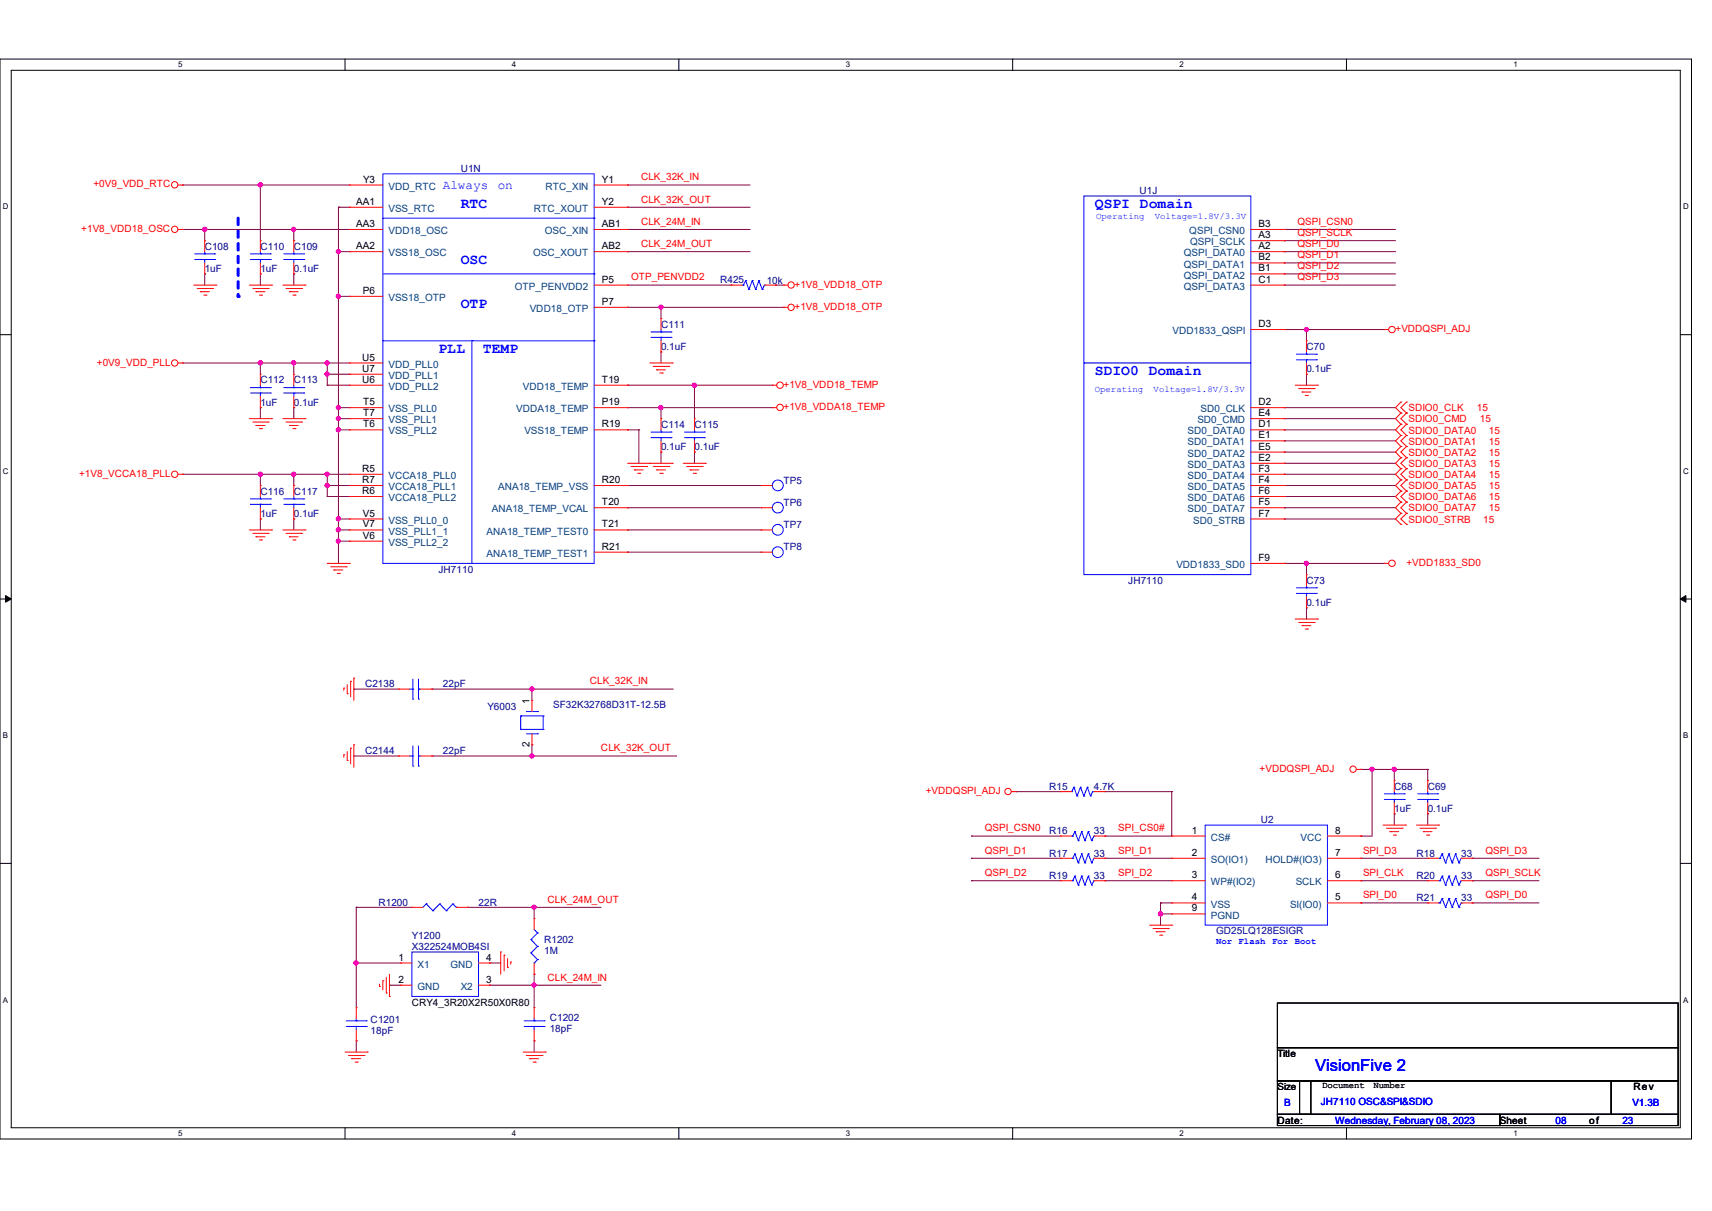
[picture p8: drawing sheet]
<svg xmlns="http://www.w3.org/2000/svg" width="297mm" height="210mm" viewBox="0 0 297 210" stroke-linecap="round" stroke-linejoin="round" font-family="sans-serif">
<defs><g id="words">
<text font-size="2.9" fill="#00f" x="228.2" y="185.8">VisionFive 2</text>
<g font-size="2.5" fill="#00f">
<text x="79.9" y="36.1">RTC</text>
<text x="189.9" y="36.1">QSPI Domain</text>
<text x="79.9" y="45.7">OSC</text>
<text x="79.9" y="53.5">OTP</text>
<text x="76.1" y="61.2">PLL</text>
<text x="83.8" y="61.2">TEMP</text>
<text x="189.9" y="65">SDIO0 Domain</text>
</g>
<g font-size="2.2" fill="#00f">
<text x="76.8" y="32.7">Always</text>
<text x="86.4" y="32.7">on</text>
</g>
<g font-size="1.7" fill="#000080">
<text x="79.9" y="29.8">U1N</text>
<text x="197.7" y="33.7">U1J</text>
<text x="35.5" y="43.3">C108</text>
<text x="35.5" y="47.2">1uF</text>
<text x="45.2" y="43.3">C110</text>
<text x="45.2" y="47.2">1uF</text>
<text x="51" y="43.3">C109</text>
<text x="51" y="47.2">0.1uF</text>
<text x="124.9" y="49.1">R425</text>
<text x="133" y="49.3">10k</text>
<text x="114.7" y="56.9">C111</text>
<text x="114.7" y="60.7">0.1uF</text>
<text x="226.6" y="60.7">C70</text>
<text x="226.6" y="64.6">0.1uF</text>
<text x="45.2" y="66.5">C112</text>
<text x="45.2" y="70.4">1uF</text>
<text x="51" y="66.5">C113</text>
<text x="51" y="70.4">0.1uF</text>
<text x="114.7" y="74.2">C114</text>
<text x="120.5" y="74.2">C115</text>
<text x="114.7" y="78.1">0.1uF</text>
<text x="120.5" y="78.1">0.1uF</text>
<text x="135.9" y="83.9">TP5</text>
<text x="45.2" y="85.8">C116</text>
<text x="45.2" y="89.7">1uF</text>
<text x="51" y="85.8">C117</text>
<text x="51" y="89.7">0.1uF</text>
<text x="135.9" y="87.7">TP6</text>
<text x="135.9" y="95.5">TP8</text>
<text x="135.9" y="91.6">TP7</text>
<text x="76.1" y="99.3">JH7110</text>
<text x="195.7" y="101.3">JH7110</text>
<text x="226.6" y="101.3">C73</text>
<text x="226.6" y="105.1">0.1uF</text>
<text x="63.3" y="119.2">C2138</text>
<text x="76.8" y="119.2">22pF</text>
<text x="84.6" y="123.1">Y6003</text>
<text x="96" y="122.8">SF32K32768D31T-12.5B</text>
<text x="63.3" y="130.8">C2144</text>
<text x="76.8" y="130.8">22pF</text>
<text x="182" y="136.9">R15</text>
<text x="189.8" y="136.9">4.7K</text>
<text x="241.9" y="136.9">C68</text>
<text x="247.7" y="136.9">C69</text>
<text x="218.7" y="142.7">U2</text>
<text x="241.9" y="140.8">1uF</text>
<text x="247.7" y="140.8">0.1uF</text>
<text x="182" y="144.7">R16</text>
<text x="182" y="148.5">R17</text>
<text x="189.8" y="144.7">33</text>
<text x="189.8" y="148.5">33</text>
<text x="245.7" y="148.5">R18</text>
<text x="253.5" y="148.5">33</text>
<text x="182" y="152.4">R19</text>
<text x="189.8" y="152.4">33</text>
<text x="245.7" y="152.4">R20</text>
<text x="253.5" y="152.4">33</text>
<text x="65.7" y="157.1">R1200</text>
<text x="83" y="157.1">22R</text>
<text x="245.7" y="156.2">R21</text>
<text x="253.5" y="156.2">33</text>
<text x="71.5" y="162.8">Y1200</text>
<text x="71.5" y="164.8">X322524MOB4SI</text>
<text x="94.4" y="163.6">R1202</text>
<text x="94.4" y="165.5">1M</text>
<text x="211" y="162">GD25LQ128ESIGR</text>
<text x="64.3" y="177.5">C1201</text>
<text x="64.3" y="179.4">18pF</text>
<text x="95.4" y="177.1">C1202</text>
<text x="95.4" y="179">18pF</text>
</g>
<g font-size="1.7" fill="#f00">
<text x="16.2" y="32.5">+0V9_VDD_RTC</text>
<text x="111.2" y="35.1">CLK_32K_OUT</text>
<text x="111.2" y="31.3">CLK_32K_IN</text>
<text x="14.1" y="40.3">+1V8_VDD18_OSC</text>
<text x="111.2" y="39">CLK_24M_IN</text>
<text x="225.1" y="39">QSPI_CSN0</text>
<text x="225.1" y="40.9">QSPI_SCLK</text>
<text x="111.2" y="42.8">CLK_24M_OUT</text>
<text x="225.1" y="42.8">QSPI_D0</text>
<text x="225.1" y="44.8">QSPI_D1</text>
<text x="225.1" y="46.7">QSPI_D2</text>
<text x="109.5" y="48.6">OTP_PENVDD2</text>
<text x="137.8" y="53.8">+1V8_VDD18_OTP</text>
<text x="137.8" y="49.9">+1V8_VDD18_OTP</text>
<text x="225.1" y="48.6">QSPI_D3</text>
<text x="242.1" y="57.6">+VDDQSPI_ADJ</text>
<text x="16.8" y="63.4">+0V9_VDD_PLL</text>
<text x="135.9" y="71.1">+1V8_VDDA18_TEMP</text>
<text x="135.9" y="67.3">+1V8_VDD18_TEMP</text>
<text x="244.4" y="71.3">SDIO0_CLK</text>
<text x="256.2" y="71.3">15</text>
<text x="244.4" y="75.2">SDIO0_DATA0</text>
<text x="244.4" y="77.1">SDIO0_DATA1</text>
<text x="244.4" y="73.2">SDIO0_CMD</text>
<text x="256.7" y="73.2">15</text>
<text x="258.3" y="75.2">15</text>
<text x="258.3" y="77.1">15</text>
<text x="13.7" y="82.7">+1V8_VCCA18_PLL</text>
<text x="244.4" y="79">SDIO0_DATA2</text>
<text x="244.4" y="82.9">SDIO0_DATA4</text>
<text x="244.4" y="81">SDIO0_DATA3</text>
<text x="258.3" y="79">15</text>
<text x="258.3" y="82.9">15</text>
<text x="258.3" y="81">15</text>
<text x="244.4" y="84.8">SDIO0_DATA5</text>
<text x="244.4" y="88.7">SDIO0_DATA7</text>
<text x="244.4" y="86.8">SDIO0_DATA6</text>
<text x="258.3" y="84.8">15</text>
<text x="258.3" y="88.7">15</text>
<text x="258.3" y="86.8">15</text>
<text x="244.4" y="90.6">SDIO0_STRB</text>
<text x="257.3" y="90.6">15</text>
<text x="244" y="98.2">+VDD1833_SD0</text>
<text x="102.3" y="118.7">CLK_32K_IN</text>
<text x="104.3" y="130.3">CLK_32K_OUT</text>
<text x="160.6" y="137.7">+VDDQSPI_ADJ</text>
<text x="218.5" y="133.9">+VDDQSPI_ADJ</text>
<text x="170.9" y="148">QSPI_D1</text>
<text x="170.9" y="144.2">QSPI_CSN0</text>
<text x="194" y="148">SPI_D1</text>
<text x="194" y="144.2">SPI_CS0#</text>
<text x="236.5" y="148">SPI_D3</text>
<text x="257.7" y="148">QSPI_D3</text>
<text x="170.9" y="151.9">QSPI_D2</text>
<text x="194" y="151.9">SPI_D2</text>
<text x="236.5" y="155.8">SPI_D0</text>
<text x="236.5" y="151.9">SPI_CLK</text>
<text x="257.7" y="155.8">QSPI_D0</text>
<text x="257.7" y="151.9">QSPI_SCLK</text>
<text x="95" y="156.5">CLK_24M_OUT</text>
<text x="95" y="170">CLK_24M_IN</text>
</g>
<g font-size="1.7">
<text x="61.8" y="35.5">AA1</text>
<text x="63" y="31.7">Y3</text>
<text x="104.4" y="31.7">Y1</text>
<text x="104.4" y="35.5">Y2</text>
<text x="61.8" y="39.4">AA3</text>
<text x="104.4" y="39.4">AB1</text>
<text x="218.3" y="41.3">A3</text>
<text x="218.3" y="39.4">B3</text>
<text x="61.8" y="43.2">AA2</text>
<text x="104.4" y="43.2">AB2</text>
<text x="218.3" y="43.2">A2</text>
<text x="218.3" y="47.1">B1</text>
<text x="218.3" y="45.2">B2</text>
<text x="62.9" y="51">P6</text>
<text x="104.4" y="49">P5</text>
<text x="104.4" y="52.9">P7</text>
<text x="218.3" y="49">C1</text>
<text x="218.3" y="56.7">D3</text>
<text x="62.8" y="62.5">U5</text>
<text x="62.8" y="64.5">U7</text>
<text x="62.8" y="66.4">U6</text>
<text x="63" y="70.3">T5</text>
<text x="104.4" y="70.3">P19</text>
<text x="104.4" y="66.4">T19</text>
<text x="218.3" y="70.3">D2</text>
<text x="63" y="74.1">T6</text>
<text x="63" y="72.2">T7</text>
<text x="104.4" y="74.1">R19</text>
<text x="218.3" y="74.1">D1</text>
<text x="218.3" y="76">E1</text>
<text x="218.3" y="72.2">E4</text>
<text x="218.3" y="78">E5</text>
<text x="62.8" y="81.8">R5</text>
<text x="62.8" y="83.8">R7</text>
<text x="104.4" y="83.8">R20</text>
<text x="218.3" y="79.9">E2</text>
<text x="218.3" y="81.8">F3</text>
<text x="218.3" y="83.8">F4</text>
<text x="62.8" y="85.7">R6</text>
<text x="62.9" y="89.6">V5</text>
<text x="104.4" y="87.6">T20</text>
<text x="218.3" y="87.6">F5</text>
<text x="218.3" y="85.7">F6</text>
<text x="218.3" y="89.6">F7</text>
<text x="62.9" y="93.4">V6</text>
<text x="62.9" y="91.5">V7</text>
<text x="104.4" y="95.3">R21</text>
<text x="104.4" y="91.5">T21</text>
<text x="218.3" y="97.3">F9</text>
<text x="91.9" y="122" transform="rotate(-90 91.9 122)">1</text>
<text x="91.9" y="129.6" transform="rotate(-90 91.9 129.6)">2</text>
<text x="206.8" y="144.6">1</text>
<text x="206.8" y="148.4">2</text>
<text x="231.6" y="148.4">7</text>
<text x="231.6" y="144.6">8</text>
<text x="206.8" y="152.3">3</text>
<text x="231.6" y="152.3">6</text>
<text x="206.8" y="156.2">4</text>
<text x="206.8" y="158.1">9</text>
<text x="231.6" y="156.2">5</text>
<text x="69.1" y="166.6">1</text>
<text x="84.4" y="166.6">4</text>
<text x="69.1" y="170.4">2</text>
<text x="84.4" y="170.4">3</text>
<text x="71.5" y="174.4">CRY4_3R20X2R50X0R80</text>
<text x="221.6" y="183.3">Title</text>
<text x="221.6" y="189">Size</text>
<text x="283.4" y="189.1">Rev</text>
<text x="221.6" y="194.9">Date:</text>
<text x="260.2" y="194.9">Sheet</text>
<text x="275.7" y="194.9">of</text>
</g>
<g font-size="1.7" fill="#004080">
<text x="67.4" y="32.9">VDD_RTC</text>
<text x="94.7" y="32.9">RTC_XIN</text>
<text x="67.4" y="36.7">VSS_RTC</text>
<text x="67.4" y="40.6">VDD18_OSC</text>
<text x="92.6" y="36.7">RTC_XOUT</text>
<text x="94.5" y="40.6">OSC_XIN</text>
<text x="206.3" y="40.6">QSPI_CSN0</text>
<text x="67.4" y="44.4">VSS18_OSC</text>
<text x="92.5" y="44.4">OSC_XOUT</text>
<text x="205.4" y="44.4">QSPI_DATA0</text>
<text x="205.4" y="46.4">QSPI_DATA1</text>
<text x="206.5" y="42.5">QSPI_SCLK</text>
<text x="67.4" y="52.2">VSS18_OTP</text>
<text x="89.3" y="50.2">OTP_PENVDD2</text>
<text x="205.4" y="48.3">QSPI_DATA2</text>
<text x="205.4" y="50.2">QSPI_DATA3</text>
<text x="91.9" y="54.1">VDD18_OTP</text>
<text x="203.4" y="58">VDD1833_QSPI</text>
<text x="67.4" y="63.8">VDD_PLL0</text>
<text x="67.4" y="65.7">VDD_PLL1</text>
<text x="67.4" y="71.5">VSS_PLL0</text>
<text x="67.4" y="67.6">VDD_PLL2</text>
<text x="89.6" y="71.5">VDDA18_TEMP</text>
<text x="90.7" y="67.6">VDD18_TEMP</text>
<text x="208.3" y="71.5">SD0_CLK</text>
<text x="67.4" y="75.4">VSS_PLL2</text>
<text x="67.4" y="73.4">VSS_PLL1</text>
<text x="91" y="75.4">VSS18_TEMP</text>
<text x="206" y="75.4">SD0_DATA0</text>
<text x="206" y="77.3">SD0_DATA1</text>
<text x="207.7" y="73.4">SD0_CMD</text>
<text x="67.4" y="83.1">VCCA18_PLL0</text>
<text x="206" y="81.2">SD0_DATA3</text>
<text x="206" y="79.2">SD0_DATA2</text>
<text x="206" y="83.1">SD0_DATA4</text>
<text x="67.4" y="86.9">VCCA18_PLL2</text>
<text x="67.4" y="85">VCCA18_PLL1</text>
<text x="85.3" y="88.9">ANA18_TEMP_VCAL</text>
<text x="86.4" y="85">ANA18_TEMP_VSS</text>
<text x="206" y="85">SD0_DATA5</text>
<text x="206" y="88.9">SD0_DATA7</text>
<text x="206" y="86.9">SD0_DATA6</text>
<text x="67.4" y="90.8">VSS_PLL0_0</text>
<text x="67.4" y="94.7">VSS_PLL2_2</text>
<text x="67.4" y="92.7">VSS_PLL1_1</text>
<text x="84.4" y="92.7">ANA18_TEMP_TEST0</text>
<text x="207" y="90.8">SD0_STRB</text>
<text x="84.4" y="96.6">ANA18_TEMP_TEST1</text>
<text x="204.1" y="98.5">VDD1833_SD0</text>
<text x="210.1" y="145.8">CS#</text>
<text x="210.1" y="149.6">SO(IO1)</text>
<text x="219.5" y="149.6">HOLD#(IO3)</text>
<text x="225.6" y="145.8">VCC</text>
<text x="210.1" y="153.5">WP#(IO2)</text>
<text x="224.8" y="153.5">SCLK</text>
<text x="210.1" y="157.4">VSS</text>
<text x="210.1" y="159.3">PGND</text>
<text x="223.8" y="157.4">SI(IO0)</text>
<text x="72.4" y="167.8">X1</text>
<text x="78.1" y="167.8">GND</text>
<text x="72.4" y="171.7">GND</text>
<text x="79.9" y="171.7">X2</text>
</g>
<g font-size="1.7" fill="#00f">
<text x="222.8" y="191.8">B</text>
<text x="229.1" y="191.6">JH7110 OSC&amp;SPI&amp;SDIO</text>
<text x="283.2" y="191.8">V1.3B</text>
<text x="231.6" y="194.9">Wednesday, February 08, 2023</text>
<text x="269.9" y="194.9">08</text>
<text x="281.5" y="194.9">23</text>
</g>
<g font-size="1.6" fill="#00f">
<text x="190.2" y="37.9">Operating</text>
<text x="200.4" y="37.9">Voltage=1.8V/3.3V</text>
<text x="189.9" y="68">Operating</text>
<text x="200.1" y="68">Voltage=1.8V/3.3V</text>
<text x="211" y="163.7">Nor Flash</text>
<text x="220.7" y="163.7">For</text>
<text x="224.6" y="163.7">Boot</text>
</g>
<g font-size="1.6">
<text x="229.4" y="188.7">Document</text>
<text x="238.3" y="188.7">Number</text>
</g>
<g font-size="1.4">
<text x="30.9" y="11.7">5</text>
<text x="88.8" y="11.7">4</text>
<text x="146.7" y="11.7">3</text>
<text x="204.6" y="11.7">2</text>
<text x="262.6" y="11.7">1</text>
<text x=".5" y="36.3">D</text>
<text x="292" y="36.3">D</text>
<text x=".5" y="82.2">C</text>
<text x="292" y="82.2">C</text>
<text x=".5" y="128">B</text>
<text x="292" y="128">B</text>
<text x=".5" y="173.9">A</text>
<text x="292" y="173.9">A</text>
<text x="30.9" y="197">5</text>
<text x="88.8" y="197">4</text>
<text x="146.7" y="197">3</text>
<text x="204.6" y="197">2</text>
<text x="262.6" y="197">1</text>
</g>
</g></defs>
<path d="M0 10.2h293.5v187.3h-293.5zM1.9 12.2h289.6v183.4h-289.6z" fill="none" stroke="#000" stroke-width=".17"/>
<g fill="#fff">
<path d="M30.9 10.5h.8v1.5h-.8z"/>
<path d="M30.9 195.8h.8v1.5h-.8z"/>
</g>
<path d="M59.9 10.2v2M59.9 195.6v1.9" fill="none" stroke="#000" stroke-width=".17"/>
<g fill="#fff">
<path d="M88.8 10.5h.8v1.5h-.8z"/>
<path d="M88.8 195.8h.8v1.5h-.8z"/>
</g>
<path d="M117.8 10.2v2M117.8 195.6v1.9" fill="none" stroke="#000" stroke-width=".17"/>
<g fill="#fff">
<path d="M146.7 10.5h.8v1.5h-.8z"/>
<path d="M146.7 195.8h.8v1.5h-.8z"/>
</g>
<path d="M175.7 10.2v2M175.7 195.6v1.9" fill="none" stroke="#000" stroke-width=".17"/>
<g fill="#fff">
<path d="M204.6 10.5h.8v1.5h-.8z"/>
<path d="M204.6 195.8h.8v1.5h-.8z"/>
</g>
<path d="M233.6 10.2v2M233.6 195.6v1.9" fill="none" stroke="#000" stroke-width=".17"/>
<g fill="#fff">
<path d="M262.6 10.5h.7v1.5h-.7z"/>
<path d="M262.6 195.8h.7v1.5h-.7z"/>
<path d="M.5 35.1h1v1.5h-1z"/>
<path d="M292 35.1h1v1.5h-1z"/>
<path d="M.5 80.9h1v1.6h-1z"/>
<path d="M292 80.9h1v1.6h-1z"/>
</g>
<path d="M0 58h1.9M291.5 58h2" fill="none" stroke="#000" stroke-width=".17"/>
<g fill="#fff">
<path d="M.5 126.8h.9v1.5h-.9z"/>
<path d="M292 126.8h.9v1.5h-.9z"/>
</g>
<path d="M0 103.9h1.9M291.5 103.9h2" fill="none" stroke="#000" stroke-width=".17"/>
<path d="M1 103.3l.9 .6-.9 .5zM291.5 103.9l1-.6v1.1z" fill="#000" stroke="#000" stroke-width=".17"/>
<g fill="#fff">
<path d="M.5 172.6h.9v1.6h-.9z"/>
<path d="M292 172.6h.9v1.6h-.9z"/>
</g>
<path d="M0 149.7h1.9M291.5 149.7h2" fill="none" stroke="#000" stroke-width=".17"/>
<path d="M41.3 37.8v13.6" fill="none" stroke="#00f" stroke-width=".55" stroke-dasharray="1.1"/>
<circle cx="41.3" cy="51.4" r=".28" fill="#00f" stroke-dasharray="1.1"/>
<g fill="none" stroke="#800040" stroke-width=".17">
<path d="M31.7 32.1h.1M31.7 39.8h.1M31.7 39.8h28.9M31.7 32.1h28.9M35.5 39.8h.1M35.5 39.8v1.9M45.2 32.1h.1M45.2 32.1v9.6M51 39.8h.1M51 39.8v1.9M58.7 35.9h.1M58.7 35.9h1.9"/>
<path d="M58.7 35.9v61.8M108.9 39.8h.1M108.9 35.9h.1M108.9 32.1h.1M108.9 39.8h21.2M108.9 35.9h21.2M108.9 32.1h21.2M222.8 39.8h.1M222.8 39.8h19.3M35.5 47.5h.1M35.5 47.5v1.9M45.2 47.5h.1"/>
<path d="M45.2 47.5v1.9M51 47.5h.1M51 47.5v1.9M58.7 43.6h.1M58.7 51.4h.1M58.7 43.6h1.9M58.7 51.4h1.9M108.9 43.6h.1M108.9 53.3h.1M108.9 43.6h21.2M108.9 49.4h17.9M108.9 53.3h27"/>
<path d="M114.7 53.3h.1M114.7 53.3v1.9M126.8 49.4h.1M134.6 49.4h.1M134.6 49.4h1.3M222.8 57.1h.1M222.8 41.7h.1M222.8 43.6h.1M222.8 45.6h.1M222.8 47.5h.1M222.8 49.4h.1M222.8 43.6h19.3"/>
<path d="M222.8 49.4h19.3M222.8 57.1h17.4M222.8 41.7h19.3M222.8 45.6h19.3M222.8 47.5h19.3M226.7 57.1h.1M226.7 57.1v2M31.7 62.9h.1M31.7 62.9h28.9M45.2 70.7h.1M45.2 62.9h.1M45.2 62.9v2"/>
<path d="M45.2 70.7v1.9M51 70.7h.1M51 62.9h.1M51 62.9v2M51 70.7v1.9M56.8 66.8h.1M56.8 62.9h.1M56.8 64.9h.1M56.8 66.8h3.8M56.8 62.9v3.9M56.8 64.9h3.8M58.7 74.5h.1"/>
<path d="M58.7 72.6h.1M58.7 70.7h.1M58.7 74.5h1.9M58.7 72.6h1.9M58.7 70.7h1.9M108.9 66.8h.1M108.9 74.5h.1M108.9 70.7h.1M108.9 74.5h1.9M108.9 70.7h25.1M108.9 66.8h25.1M110.8 74.5h.1"/>
<path d="M110.8 74.5v5.8M114.7 70.7h.1M114.7 78.4h.1M114.7 61h.1M114.7 61v1.9M114.7 70.7v1.9M114.7 78.4v1.9M120.5 66.8h.1M120.5 78.4h.1M120.5 66.8v5.8M120.5 78.4v1.9M222.8 70.7h.1"/>
<path d="M222.8 72.6h.1M222.8 74.5h.1M222.8 76.5h.1M222.8 78.4h.1M222.8 74.5h19.3M222.8 72.6h19.3M222.8 70.7h19.3M222.8 76.5h19.3M222.8 78.4h19.3M226.7 64.9h.1M226.7 64.9v1.9M31.7 82.3h.1"/>
<path d="M31.7 82.3h28.9M45.2 90h.1M45.2 82.3h.1M45.2 82.3v1.9M45.2 90v1.9M51 90h.1M51 82.3h.1M51 82.3v1.9M51 90v1.9M56.8 86.1h.1M56.8 82.3h.1M56.8 84.2h.1"/>
<path d="M56.8 82.3v3.8M56.8 86.1h3.8M56.8 84.2h3.8M58.7 93.9h.1M58.7 91.9h.1M58.7 90h.1M58.7 93.9h1.9M58.7 91.9h1.9M58.7 90h1.9M108.9 84.2h.1M108.9 88.1h.1M108.9 95.8h.1"/>
<path d="M108.9 91.9h.1M108.9 91.9h23.1M108.9 84.2h23.1M108.9 88.1h23.1M108.9 95.8h23.1M222.8 97.7h.1M222.8 80.3h.1M222.8 82.3h.1M222.8 84.2h.1M222.8 86.1h.1M222.8 88.1h.1M222.8 90h.1"/>
<path d="M222.8 90h19.3M222.8 82.3h19.3M222.8 86.1h19.3M222.8 84.2h19.3M222.8 88.1h19.3M222.8 97.7h17.4M222.8 80.3h19.3M226.7 97.7h.1M226.7 97.7v2M61.4 119.5h.1M61.4 119.5h7.7M74.9 119.5h.1"/>
<path d="M74.9 119.5h41.9M92.3 119.5h.1M92.3 119.5v2M226.7 105.4h.1M226.7 105.4v2M61.4 131.1h.1M61.4 131.1h7.7M74.9 131.1h.1M74.9 131.1h42.5M92.3 131.1h.1M92.3 129.2h.1M92.3 129.2v1.9"/>
<path d="M176.3 137.3h.1M176.3 137.3h7.7M191.7 137.3h.1M191.7 137.3h11.6M203.3 137.3h.1M203.3 137.3v7.7h-11.6M236.1 133.4h.1M236.1 133.4h11.6M238 133.4h.1M238 133.4v11.6h-1.9M241.9 133.4h.1M241.9 133.4v1.9"/>
<path d="M247.7 133.4h.1M247.7 133.4v1.9M61.8 157.4h.1M61.8 157.4v17.4M61.8 157.4h9.7M81.1 157.4h.1M81.1 157.4h23.2M92.7 157.4h.1M92.7 157.4v1.9M168.5 152.7h.1M168.5 148.8h.1M168.5 145h.1"/>
<path d="M168.5 148.8h15.5M168.5 152.7h15.5M168.5 145h15.5M191.7 152.7h.1M191.7 148.8h.1M191.7 145h.1M191.7 148.8h11.6M191.7 152.7h11.6M201.3 158.5h.1M201.3 156.6h.1M201.3 156.6h2M201.3 158.5h2"/>
<path d="M201.3 156.6v3.8M236.1 148.8h.1M236.1 156.6h.1M236.1 152.7h.1M236.1 145h.1M236.1 148.8h11.6M236.1 156.6h11.6M236.1 152.7h11.6M241.9 141.1h.1M241.9 141.1v2M247.7 141.1h.1M247.7 141.1v2"/>
<path d="M255.4 148.8h.1M255.4 156.6h.1M255.4 152.7h.1M255.4 148.8h11.6M255.4 156.6h11.6M255.4 152.7h11.6M61.8 167h.1M61.8 167h7.7M67.6 170.9h.1M67.6 170.9h1.9M85 167h.1M85 170.9h.1"/>
<path d="M85 167h1.9M85 170.9h19.3M92.7 169h.1M92.7 170.9h.1M92.7 169v5.8M61.8 180.5h.1M61.8 180.5v2M92.7 180.5h.1M92.7 180.5v2"/>
</g>
<g fill="#f0f" stroke="#f0f" stroke-width=".17">
<circle cx="58.7" cy="43.6" r=".36"/>
<circle cx="58.7" cy="93.8" r=".36"/>
<circle cx="58.7" cy="91.9" r=".36"/>
<circle cx="58.7" cy="90" r=".36"/>
<circle cx="58.7" cy="74.5" r=".36"/>
<circle cx="58.7" cy="72.6" r=".36"/>
<circle cx="58.7" cy="70.7" r=".36"/>
<circle cx="58.7" cy="51.4" r=".36"/>
<circle cx="45.2" cy="32.1" r=".37"/>
<circle cx="50.9" cy="39.8" r=".36"/>
<circle cx="35.5" cy="39.8" r=".37"/>
<circle cx="45.2" cy="62.9" r=".37"/>
<circle cx="56.7" cy="64.9" r=".36"/>
<circle cx="45.2" cy="82.2" r=".37"/>
<circle cx="56.7" cy="82.2" r=".36"/>
<circle cx="56.7" cy="84.2" r=".36"/>
<circle cx="50.9" cy="82.2" r=".36"/>
<circle cx="50.9" cy="62.9" r=".36"/>
<circle cx="56.7" cy="62.9" r=".36"/>
<circle cx="120.5" cy="66.8" r=".36"/>
<circle cx="114.7" cy="70.7" r=".36"/>
<circle cx="114.7" cy="53.3" r=".36"/>
<circle cx="92.3" cy="119.5" r=".36"/>
<circle cx="92.3" cy="131.1" r=".36"/>
<circle cx="92.6" cy="157.3" r=".36"/>
<circle cx="92.6" cy="170.8" r=".36"/>
<circle cx="61.8" cy="167" r=".37"/>
<circle cx="226.6" cy="57.1" r=".36"/>
<circle cx="226.6" cy="97.7" r=".36"/>
<circle cx="241.9" cy="133.4" r=".36"/>
<circle cx="238" cy="133.4" r=".36"/>
<circle cx="201.3" cy="158.5" r=".37"/>
</g>
<g fill="none" stroke="#f00" stroke-width=".17">
<path d="M30.9 32.1h.8M30.9 39.8h.8M31.7 32.1h.1M31.7 39.8h.1M60.6 32.1h.1M60.6 35.9h.1M60.6 39.8h.1M60.6 32.1h5.8M60.6 39.8h5.8M60.6 35.9h5.8M103.1 32.1h5.8M103.1 39.8h5.8"/>
<path d="M103.1 35.9h5.8M108.9 32.1h.1M108.9 35.9h.1M108.9 39.8h.1M217 39.8h5.8M222.8 39.8h.1M33.6 49.4h3.9M34.2 50h2.7M34.8 50.6h.1M34.8 50.6h1.5M35.3 51.2h.4M35.5 41.7h.1"/>
<path d="M35.5 47.5h.1M35.5 41.7v1.9M35.5 45.6v1.9M35.7 51.2h.1M36.9 50h.1M37.5 49.4h.1M43.3 49.4h3.8M43.9 50h2.6M44.4 50.6h.1M44.4 50.6h1.6M45 51.2h.4M45.2 41.7h.1"/>
<path d="M45.2 47.5h.1M45.2 41.7v1.9M45.2 45.6v1.9M45.4 51.2h.1M46.5 50h.1M47.1 49.4h.1M49.1 49.4h3.8M49.6 50h2.7M50.2 50.6h.1M50.2 50.6h1.5M50.8 51.2h.4M51 41.7h.1"/>
<path d="M51 47.5h.1M51 41.7v1.9M51 45.6v1.9M51.2 51.2h.1M52.3 50h.1M52.9 49.4h.1M60.6 51.4h.1M60.6 43.6h.1M60.6 51.4h5.8M60.6 43.6h5.8M103.1 49.4h5.8M103.1 53.3h5.8"/>
<path d="M103.1 43.6h5.8M108.9 49.4h.1M108.9 53.3h.1M108.9 43.6h.1M114.7 55.2h.1M114.7 55.2v1.9M114.7 59.1v1.9M126.8 49.4h.1M126.8 49.4h2M132.6 49.4h2M134.6 49.4h.1M135.9 53.3h.1"/>
<path d="M135.9 49.4h.1M135.9 49.4h.8M135.9 53.3h.8M217 49.4h5.8M217 57.1h5.8M217 43.6h5.8M217 41.7h5.8M217 47.5h5.8M217 45.6h5.8M222.8 43.6h.1M222.8 41.7h.1M222.8 47.5h.1"/>
<path d="M222.8 45.6h.1M222.8 49.4h.1M222.8 57.1h.1M226.7 59.1h.1M226.7 59.1v1.9M240.2 57.1h.1M240.2 57.1h.7M30.9 62.9h.8M31.7 62.9h.1M43.3 72.6h3.8M43.9 73.2h2.6M44.4 73.8h.1"/>
<path d="M44.4 73.8h1.6M45 74.3h.4M45.2 64.9h.1M45.2 70.7h.1M45.2 64.9v1.9M45.2 68.7v2M45.4 74.3h.1M46.5 73.2h.1M47.1 72.6h.1M49.1 72.6h3.8M49.6 73.2h2.7M50.2 73.8h.1"/>
<path d="M50.2 73.8h1.5M50.8 74.3h.4M51 64.9h.1M51 70.7h.1M51 64.9v1.9M51 68.7v2M51.2 74.3h.1M52.3 73.2h.1M52.9 72.6h.1M60.6 70.7h.1M60.6 74.5h.1M60.6 72.6h.1"/>
<path d="M60.6 62.9h.1M60.6 66.8h.1M60.6 64.9h.1M60.6 62.9h5.8M60.6 72.6h5.8M60.6 70.7h5.8M60.6 66.8h5.8M60.6 74.5h5.8M60.6 64.9h5.8M103.1 70.7h5.8M103.1 66.8h5.8M103.1 74.5h5.8"/>
<path d="M108.9 70.7h.1M108.9 74.5h.1M108.9 66.8h.1M112.7 62.9h3.9M113.3 63.5h2.7M113.9 64.1h.1M113.9 64.1h1.5M114.5 64.7h.4M114.7 61h.1M114.7 72.6h.1M114.7 78.4h.1M114.7 72.6v1.9"/>
<path d="M114.7 76.5v1.9M114.9 64.7h.1M116 63.5h.1M116.6 62.9h.1M120.5 72.6h.1M120.5 78.4h.1M120.5 72.6v1.9M120.5 76.5v1.9M134 70.7h.1M134 66.8h.1M134 70.7h.7M134 66.8h.7"/>
<path d="M217 72.6h5.8M217 70.7h5.8M217 74.5h5.8M217 76.5h5.8M217 78.4h5.8M222.8 74.5h.1M222.8 70.7h.1M222.8 76.5h.1M222.8 72.6h.1M222.8 78.4h.1M224.7 66.8h3.9M225.3 67.4h2.7"/>
<path d="M225.9 68h.1M225.9 68h1.5M226.4 68.6h.4M226.7 64.9h.1M226.7 62.9v2M226.8 68.6h.1M228 67.4h.1M228.6 66.8h.1M243 73.6h.1M243 75.5h.1M243 77.4h.1M243 79.4h.1"/>
<path d="M243 69.7h.1M243 71.6h.1M243 73.6l-.9 .9 .9 1M243 77.4l-.9 1 .9 1M243 75.5l-.9 1 .9 .9M243 79.4l-.9 .9 .9 1M243 69.7l-.9 1 .9 .9M243 71.6l-.9 1 .9 1M244 75.5h.1M244 73.6h.1M244 79.4h.1M244 77.4h.1"/>
<path d="M244 71.6h.1M244 69.7h.1M244 73.6l-1 .9 1 1M244 77.4l-1 1 1 1M244 75.5l-1 1 1 .9M244 79.4l-1 .9 1 1M244 69.7l-1 1 1 .9M244 71.6l-1 1 1 1M30.9 82.3h.8M31.7 82.3h.1M43.3 91.9h3.8M43.9 92.5h2.6"/>
<path d="M44.4 93.1h.1M44.4 93.1h1.6M45 93.6h.4M45.2 84.2h.1M45.2 90h.1M45.2 84.2v1.9M45.2 88.1v1.9M45.4 93.6h.1M46.5 92.5h.1M47.1 91.9h.1M49.1 91.9h3.8M49.6 92.5h2.7"/>
<path d="M50.2 93.1h.1M50.2 93.1h1.5M50.8 93.6h.4M51 84.2h.1M51 90h.1M51 84.2v1.9M51 88.1v1.9M51.2 93.6h.1M52.3 92.5h.1M52.9 91.9h.1M56.8 97.7h3.8M57.4 98.3h2.7"/>
<path d="M57.9 98.8h.1M57.9 98.8h1.6M58.5 99.4h.4M58.9 99.4h.1M60.1 98.3h.1M60.6 97.7h.1M60.6 82.3h.1M60.6 86.1h.1M60.6 84.2h.1M60.6 90h.1M60.6 93.9h.1M60.6 91.9h.1"/>
<path d="M60.6 82.3h5.8M60.6 91.9h5.8M60.6 86.1h5.8M60.6 84.2h5.8M60.6 90h5.8M60.6 93.9h5.8M103.1 91.9h5.8M103.1 95.8h5.8M103.1 84.2h5.8M103.1 88.1h5.8M108.9 84.2h.1M108.9 95.8h.1"/>
<path d="M108.9 88.1h.1M108.9 91.9h.1M108.9 80.3h7.7M109.5 80.9h2.7M110.1 81.5h.1M110.1 81.5h1.5M110.6 82.1h.4M111 82.1h.1M112.2 80.9h.1M112.7 80.3h.1M113.3 80.9h2.7M113.9 81.5h.1"/>
<path d="M113.9 81.5h1.5M114.5 82.1h.4M114.9 82.1h.1M116 80.9h.1M116.6 80.3h.1M118.5 80.3h3.9M119.1 80.9h2.7M119.7 81.5h.1M119.7 81.5h1.5M120.3 82.1h.3M120.6 82.1h.1M121.8 80.9h.1"/>
<path d="M122.4 80.3h.1M132 95.8h.1M132 91.9h.1M132 88.1h.1M132 84.2h.1M132 91.9h2M132 95.8h2M132 84.2h2M132 88.1h2M217 97.7h5.8M217 82.3h5.8M217 80.3h5.8"/>
<path d="M217 86.1h5.8M217 84.2h5.8M217 88.1h5.8M217 90h5.8M222.8 80.3h.1M222.8 82.3h.1M222.8 84.2h.1M222.8 88.1h.1M222.8 86.1h.1M222.8 90h.1M222.8 97.7h.1M226.7 99.7h.1"/>
<path d="M226.7 99.7v1.9M240.2 97.7h.1M240.2 97.7h.7M243 81.3h.1M243 83.2h.1M243 85.2h.1M243 87.1h.1M243 89h.1M243 90.9h.1M243 81.3l-.9 1 .9 .9M243 83.2l-.9 1 .9 1M243 87.1l-.9 1 .9 .9"/>
<path d="M243 85.2l-.9 .9 .9 1M243 89l-.9 1 .9 .9M244 83.2h.1M244 81.3h.1M244 85.2h.1M244 89h.1M244 87.1h.1M244 90.9h.1M244 81.3l-1 1 1 .9M244 83.2l-1 1 1 1M244 87.1l-1 1 1 .9M244 85.2l-1 .9 1 1"/>
<path d="M244 89l-1 1 1 .9M59.6 119.3h.1M59.6 119.3v.4M60.2 118.7v1.6M60.8 118.2h.1M60.8 118.2v2.7M61.4 117.6h.1M61.4 117.6v3.9M69.1 119.5h.1M69.1 119.5h1.9M73 119.5h1.9M74.9 119.5h.1"/>
<path d="M224.7 107.4h3.9M225.3 107.9h2.7M225.9 108.5h.1M225.9 108.5h1.5M226.4 109.1h.4M226.7 105.4h.1M226.7 103.5v1.9M226.8 109.1h.1M228 107.9h.1M228.6 107.4h.1M59.6 130.9h.1M59.6 130.9v.4"/>
<path d="M60.2 120.3h.1M60.2 131.9h.1M60.2 130.3v1.6M60.8 129.8h.1M60.8 129.8v2.7M61.4 129.2h.1M61.4 129.2v3.9M69.1 131.1h.1M69.1 131.1h1.9M73 131.1h1.9M74.9 131.1h.1M92.3 121.5h.1"/>
<path d="M92.3 129.2h.1M92.3 121.5v1.9M92.3 127.3v1.9M175.5 137.3h.8M176.3 137.3h.1M184 137.3h.1M184 137.3h1.9M189.8 137.3h1.9M191.7 137.3h.1M235.3 133.4h.8M236.1 133.4h.1M241.9 135.3h.1"/>
<path d="M241.9 135.3v2M241.9 139.2v1.9M247.7 135.3h.1M247.7 135.3v2M247.7 139.2v1.9M71.5 157.4h.1M71.5 157.4h1.9M79.2 157.4h1.9M81.1 157.4h.1M92.7 159.3h.1M92.7 159.3v1.9M184 145h.1"/>
<path d="M184 148.8h.1M184 152.7h.1M184 148.8h1.9M184 145h1.9M184 152.7h1.9M189.8 148.8h1.9M189.8 145h1.9M189.8 152.7h1.9M191.7 145h.1M191.7 148.8h.1M191.7 152.7h.1M203.3 145h.1"/>
<path d="M203.3 148.8h.1M203.3 152.7h.1M203.3 156.6h.1M203.3 158.5h.1M203.3 148.8h5.8M203.3 145h5.8M203.3 156.6h5.8M203.3 152.7h5.8M203.3 158.5h5.8M230.3 148.8h5.8M230.3 145h5.8M230.3 156.6h5.8"/>
<path d="M230.3 152.7h5.8M236.1 156.6h.1M236.1 152.7h.1M236.1 148.8h.1M236.1 145h.1M239.9 143.1h3.9M240.5 143.6h2.7M241.1 144.2h.1M241.1 144.2h1.6M241.7 144.8h.4M241.9 141.1h.1M242.1 144.8h.1"/>
<path d="M243.2 143.6h.1M243.8 143.1h.1M245.7 143.1h3.9M246.3 143.6h2.7M246.9 144.2h.1M246.9 144.2h1.6M247.5 144.8h.4M247.7 148.8h.1M247.7 156.6h.1M247.7 141.1h.1M247.7 152.7h.1M247.7 148.8h1.9"/>
<path d="M247.7 156.6h1.9M247.7 152.7h1.9M247.9 144.8h.1M249 143.6h.1M249.6 143.1h.1M253.5 148.8h1.9M253.5 156.6h1.9M253.5 152.7h1.9M255.4 148.8h.1M255.4 156.6h.1M255.4 152.7h.1M61.8 174.8h.1"/>
<path d="M61.8 174.8v1.9M61.8 178.6v1.9M65.8 171.1h.1M65.8 170.7v.4M66.4 170.1h.1M66.4 170.1v1.6M67 172.2h.1M67 169.5v2.7M67.6 172.8h.1M67.6 169v3.8M69.5 167h.1M69.5 170.9h.1"/>
<path d="M69.5 167h2M69.5 170.9h2M83 167h2M83 170.9h2M85 170.9h.1M85 167h.1M86.9 165.1h.1M86.9 165.1v3.9M87.5 165.7h.1M87.5 165.7v2.7M88.1 167.8h.1M88.1 166.2v1.6"/>
<path d="M88.6 166.8h.1M88.6 166.8v.4M92.7 169h.1M92.7 174.8h.1M92.7 167v2M92.7 174.8v1.9M92.7 178.6v1.9M199.4 160.4h3.9M200 161h2.7M200.6 161.6h.1M200.6 161.6h1.5M201.2 162.2h.3"/>
<path d="M201.5 162.2h.1M202.7 161h.1M203.3 160.4h.1M59.9 182.5h3.8M60.5 183h2.7M61 183.6h.1M61 183.6h1.6M61.6 184.2h.4M61.8 180.5h.1M62 184.2h.1M63.2 183h.1M63.7 182.5h.1"/>
<path d="M90.8 182.5h3.8M91.3 183h2.7M91.9 183.6h.1M91.9 183.6h1.5M92.5 184.2h.4M92.7 180.5h.1M92.9 184.2h.1M94 183h.1M94.6 182.5h.1"/>
<circle cx="30.3" cy="39.8" r=".55"/>
<circle cx="30.3" cy="32" r=".55"/>
<circle cx="137.2" cy="53.3" r=".55"/>
<circle cx="137.2" cy="49.4" r=".55"/>
<circle cx="241.5" cy="57.1" r=".56"/>
<circle cx="30.3" cy="62.9" r=".55"/>
<circle cx="135.3" cy="70.7" r=".56"/>
<circle cx="135.3" cy="66.8" r=".56"/>
<circle cx="30.3" cy="82.3" r=".55"/>
<circle cx="241.5" cy="97.7" r=".56"/>
<circle cx="174.9" cy="137.3" r=".55"/>
<circle cx="234.7" cy="133.4" r=".55"/>
</g>
<path d="M221.6 173.9h69.5v7.8h-69.5zM221.6 181.7h69.5v5.8h-69.5zM221.6 187.5h5.8v5.8h-5.8zM221.6 193.3h38.6v1.9h-38.6zM225.5 187.5h54v5.8h-54zM260.2 193.3h30.9v1.9h-30.9zM279.5 187.5h11.6v5.8h-11.6z" fill="none" stroke="#000" stroke-width=".17"/>
<g fill="none" stroke="#00f" stroke-width=".17">
<path d="M66.4 30.1h36.7v67.6h-36.7zM66.4 37.8h36.7M103.1 37.8h.1M188 34h29v65.7h-29zM33.8 45h3.5M33.8 44h3.5M35.5 44h.1M35.5 45h.1M35.5 43.6v.4M35.5 45v.6M37.3 45h.1M37.3 44h.1"/>
<path d="M43.4 45h3.5M43.4 44h3.5M45.2 44h.1M45.2 45h.1M45.2 43.6v.4M45.2 45v.6M46.9 45h.1M46.9 44h.1M49.2 45h3.5M49.2 44h3.5M51 44h.1M51 45h.1"/>
<path d="M51 43.6v.4M51 45v.6M52.7 45h.1M52.7 44h.1M66.4 47.5h36.7M66.4 59.1h36.7M81.9 59.1h.1M81.9 59.1v38.6M103.1 47.5h.1M103.1 59.1h.1M112.9 58.5h3.5M112.9 57.6h3.5"/>
<path d="M114.7 57.6h.1M114.7 58.5h.1M114.7 57.1v.5M114.7 58.5v.6M116.4 58.5h.1M116.4 57.6h.1M128.8 49.4h.1M128.9 49.4h.1M129.4 48.7h.1M129.4 48.7l-.5 .7M129.4 48.7l.5 1.5M129.9 50.2h.1"/>
<path d="M130.5 48.7h.1M130.5 48.7l-.6 1.5M130.5 48.7l.6 1.5M131.1 50.2h.1M131.7 48.7h.1M131.7 48.7l-.6 1.5M131.7 48.7l.5 1.5M132.2 50.2h.1M132.6 49.4h.1M132.6 49.4l-.4 .8M43.4 68.2h3.5M43.4 67.2h3.5"/>
<path d="M45.2 67.2h.1M45.2 68.2h.1M45.2 66.8v.4M45.2 68.2v.5M46.9 68.2h.1M46.9 67.2h.1M49.2 68.2h3.5M49.2 67.2h3.5M51 67.2h.1M51 68.2h.1M51 66.8v.4M51 68.2v.5"/>
<path d="M52.7 68.2h.1M52.7 67.2h.1M112.9 75.9h3.5M112.9 74.9h3.5M114.7 74.9h.1M114.7 75.9h.1M114.7 74.5v.4M114.7 75.9v.6M116.4 75.9h.1M116.4 74.9h.1M118.7 75.9h3.5M118.7 74.9h3.5"/>
<path d="M120.5 74.9h.1M120.5 75.9h.1M120.5 74.5v.4M120.5 75.9v.6M122.2 75.9h.1M122.2 74.9h.1M188 62.9h.1M188 62.9h29M224.9 62.4h3.5M224.9 61.4h3.5M226.7 61.4h.1M226.7 62.4h.1"/>
<path d="M226.7 61v.4M226.7 62.4v.5M228.4 62.4h.1M228.4 61.4h.1M43.4 87.5h3.5M43.4 86.5h3.5M45.2 86.5h.1M45.2 87.5h.1M45.2 86.1v.4M45.2 87.5v.6M46.9 87.5h.1M46.9 86.5h.1"/>
<path d="M49.2 87.5h3.5M49.2 86.5h3.5M51 86.5h.1M51 87.5h.1M51 86.1v.4M51 87.5v.6M52.7 87.5h.1M52.7 86.5h.1M71 119.5h.6M71.6 119.5h.1M71.6 117.8v3.4M72.6 119.5h.1"/>
<path d="M72.6 119.5h.4M72.6 117.8v3.4M224.9 102.9h3.5M224.9 101.9h3.5M226.7 101.9h.1M226.7 102.9h.1M226.7 101.6v.3M226.7 102.9v.6M228.4 102.9h.1M228.4 101.9h.1M71 131.1h.6M71.6 121.2h.1"/>
<path d="M71.6 132.8h.1M71.6 131.1h.1M71.6 129.4v3.4M72.6 121.2h.1M72.6 131.1h.1M72.6 132.8h.1M72.6 129.4v3.4M72.6 131.1h.4M90.3 126.5h.1M90.3 124.2h.1M90.3 124.2h3.9M90.3 126.5h3.9"/>
<path d="M90.3 124.2v2.3M91.3 123.4h2M91.3 127.3h2M93.3 123.4h.1M93.3 127.3h.1M94.2 124.2h.1M94.2 126.5h.1M94.2 124.2v2.3M185.9 137.3h.1M186.3 136.5h.1M186.3 136.5l.6 1.5M186.3 136.5l-.4 .8"/>
<path d="M186.9 138h.1M187.5 136.5h.1M187.5 136.5l.5 1.5M187.5 136.5l-.6 1.5M188 138h.1M188.6 136.5h.1M188.6 136.5l.6 1.5M188.6 136.5l-.6 1.5M189.2 138h.1M189.6 137.3h.1M189.6 137.3l-.4 .7M189.6 137.3h.2"/>
<path d="M240.2 138.6h3.4M240.2 137.7h3.4M241.9 137.7h.1M241.9 138.6h.1M241.9 137.3v.4M241.9 138.6v.6M243.6 138.6h.1M243.6 137.7h.1M246 138.6h3.4M246 137.7h3.4M247.7 137.7h.1M247.7 138.6h.1"/>
<path d="M247.7 137.3v.4M247.7 138.6v.6M249.4 138.6h.1M249.4 137.7h.1M74 156.8h.1M74 156.8l-.6 .6M74 156.8l1.1 1.1M75.1 157.9h.1M76.3 156.8h.1M76.3 156.8l-1.2 1.1M76.3 156.8l1.1 1.1M77.4 157.9h.1"/>
<path d="M78.6 156.8h.1M78.6 156.8l-1.2 1.1M78.6 156.8l.6 .6M79.2 157.4h.1M185.9 148.8h.2M185.9 145h.2M185.9 152.7h.2M186.1 145h.1M186.1 148.8h.1M186.1 152.7h.1M186.5 144.2h.1M186.5 148.1h.1"/>
<path d="M186.5 151.9h.1M186.5 144.2l-.4 .8M186.5 144.2l.6 1.6M186.5 151.9l-.4 .8M186.5 148.1l-.4 .7M186.5 148.1l.6 1.5M186.5 151.9l.6 1.6M187.1 145.8h.1M187.1 149.6h.1M187.1 153.5h.1M187.7 144.2h.1M187.7 148.1h.1"/>
<path d="M187.7 151.9h.1M187.7 144.2l-.6 1.6M187.7 144.2l.5 1.6M187.7 148.1l-.6 1.5M187.7 148.1l.5 1.5M187.7 151.9l-.6 1.6M187.7 151.9l.5 1.6M188.2 145.8h.1M188.2 149.6h.1M188.2 153.5h.1M188.8 144.2h.1M188.8 148.1h.1"/>
<path d="M188.8 151.9h.1M188.8 144.2l-.6 1.6M188.8 144.2l.6 1.6M188.8 148.1l-.6 1.5M188.8 148.1l.6 1.5M188.8 151.9l-.6 1.6M188.8 151.9l.6 1.6M189.4 145.8h.1M189.4 149.6h.1M189.4 153.5h.1M189.8 145h.1M189.8 148.8h.1"/>
<path d="M189.8 152.7h.1M189.8 145l-.4 .8M189.8 148.8l-.4 .8M189.8 152.7l-.4 .8M209.1 143.1h21.2v17.3h-21.2zM249.6 148.8h.2M249.6 156.6h.2M249.6 152.7h.2M249.8 148.8h.1M249.8 156.6h.1M249.8 152.7h.1M250.2 148.1h.1"/>
<path d="M250.2 155.8h.1M250.2 151.9h.1M250.2 148.1l-.4 .7M250.2 148.1l.6 1.5M250.2 155.8l-.4 .8M250.2 155.8l.6 1.6M250.2 151.9l-.4 .8M250.2 151.9l.6 1.6M250.8 149.6h.1M250.8 157.4h.1M250.8 153.5h.1M251.4 148.1h.1"/>
<path d="M251.4 155.8h.1M251.4 151.9h.1M251.4 148.1l-.6 1.5M251.4 148.1l.5 1.5M251.4 155.8l-.6 1.6M251.4 155.8l.5 1.6M251.4 151.9l-.6 1.6M251.4 151.9l.5 1.6M251.9 149.6h.1M251.9 157.4h.1M251.9 153.5h.1M252.5 148.1h.1"/>
<path d="M252.5 155.8h.1M252.5 151.9h.1M252.5 148.1l-.6 1.5M252.5 148.1l.6 1.5M252.5 155.8l-.6 1.6M252.5 155.8l.6 1.6M252.5 151.9l-.6 1.6M252.5 151.9l.6 1.6M253.1 149.6h.1M253.1 157.4h.1M253.1 153.5h.1M253.5 148.8h.1"/>
<path d="M253.5 156.6h.1M253.5 152.7h.1M253.5 148.8l-.4 .8M253.5 156.6l-.4 .8M253.5 152.7l-.4 .8M60.1 178h3.4M60.1 177h3.4M61.8 177h.1M61.8 178h.1M61.8 176.7v.3M61.8 178v.6M63.5 178h.1"/>
<path d="M63.5 177h.1M71.5 165.1h11.5v7.7h-11.5zM90.9 178h3.5M90.9 177h3.5M92.1 162.9h.1M92.1 165.3h.1M92.1 162.9l1.2 1.2M92.1 165.3l1.2 1.1M92.7 167h.1M92.7 177h.1M92.7 178h.1M92.7 161.2l.6 .6"/>
<path d="M92.7 176.7v.3M92.7 178v.6M93.3 161.8h.1M93.3 164.1h.1M93.3 166.4h.1M93.3 161.8l-1.2 1.1M93.3 164.1l-1.2 1.2M93.3 166.4l-.6 .6M94.4 178h.1M94.4 177h.1"/>
<circle cx="134.9" cy="84.2" r=".94"/>
<circle cx="134.9" cy="95.8" r=".94"/>
<circle cx="134.9" cy="91.9" r=".94"/>
<circle cx="134.9" cy="88" r=".94"/>
</g>
<use href="#words"/>
</svg>
